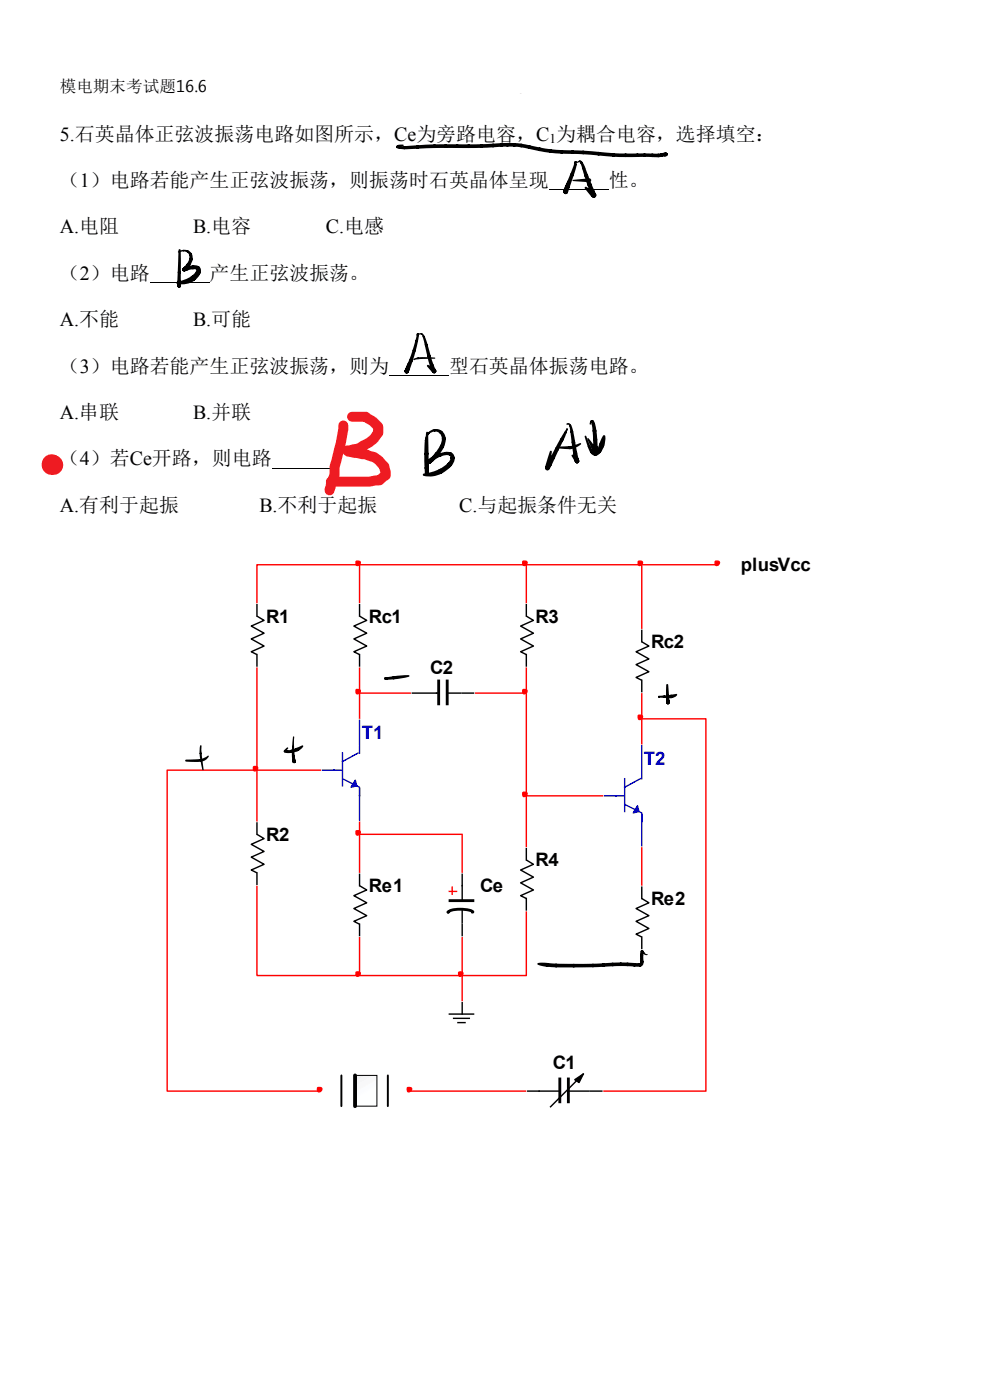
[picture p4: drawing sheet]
<svg xmlns="http://www.w3.org/2000/svg" width="210mm" height="297mm" viewBox="0 0 210 297" stroke-linecap="round" stroke-linejoin="round" font-family="sans-serif">
<defs><g id="words">
<g font-size="4.2">
<text x="12.7" y="29.8">5.石英晶体正弦波振荡电路如图所示，Ce为旁路电容，C 为耦合电容，选择填空：</text>
<text x="12.7" y="39.7">（1）电路若能产生正弦波振荡，则振荡时石英晶体呈现</text>
<text x="129.1" y="39.7">性。</text>
<text x="12.7" y="49.5">A.电阻</text>
<text x="40.9" y="49.5">B.电容</text>
<text x="69.1" y="49.5">C.电感</text>
<text x="12.7" y="59.4">（2）电路</text>
<text x="44.5" y="59.4">产生正弦波振荡。</text>
<text x="12.7" y="69.2">A.不能</text>
<text x="40.9" y="69.2">B.可能</text>
<text x="95.3" y="79">型石英晶体振荡电路。</text>
<text x="12.7" y="88.9">A.串联</text>
<text x="40.9" y="88.9">B.并联</text>
<text x="12.7" y="98.7">（4）若Ce开路，则电路</text>
<text x="12.7" y="108.6">A.有利于起振</text>
<text x="55" y="108.6">B.不利于起振</text>
<text x="97.4" y="108.6">C.与起振条件无关</text>
</g>
<g font-size="3.9" fill="#00f">
<text x=".5" y="77.9">2N2222A</text>
<text x="76.7" y="156.9">T1</text>
<text x="136.6" y="162.3">T2</text>
</g>
<g font-size="3.9">
<text x="2.7" y="78.8">50% （3）电路若能产生正弦波振荡，则为</text>
<text x="4.8" y="87.3">0.001Ω</text>
<text x="2.1" y="90">0.001Ω</text>
<text x="9.3" y="95.5">220nF</text>
<text x="-.7" y="98.2">0.001Ω100fF</text>
<text x="2.1" y="98.2">0.001Ω</text>
<text x="4.8" y="100.9">0.001Ω</text>
<text x="10.2" y="98.2">0.001Ω</text>
<text x="12.9" y="97.9">30pF</text>
<text x="12.9" y="102.7">Key=A</text>
<text x="157.2" y="121.2">plusVcc</text>
<text x="56.5" y="132.1">R1</text>
<text x="78.2" y="132.1">Rc1</text>
<text x="113.6" y="132.1">R3</text>
<text x="138.1" y="137.5">Rc2</text>
<text x="91.2" y="143">C2</text>
<text x="56.5" y="178.4">R2</text>
<text x="113.6" y="183.8">R4</text>
<text x="78.2" y="189.3">Re1</text>
<text x="101.8" y="189.3">Ce</text>
<text x="138.1" y="192">Re2</text>
<text x="117.2" y="226.8">C1</text>
</g>
<text font-size="3.5" x="12.7" y="19.5">模电期末考试题16.6</text>
<text font-size="2.8" x="116.6" y="30.4">1</text>
</g></defs>
<path d="M31.8 59.9h12.7M116.4 40.2h12.7M82.6 79.6h12.7M57.6 99.3h12.7" fill="none" stroke="#000" stroke-width=".21"/>
<g fill="none" stroke="#000" stroke-width=".3">
<path d="M54.5 128.3v2.4l1.5 .9-2.7 1.2 2.7 1.5-2.7 1.2 2.7 1.6-2.7 1.2 1.2 .6v2.4M76.3 128.3v2.4l1.5 .9-2.7 1.2 2.7 1.5-2.7 1.2 2.7 1.6-2.7 1.2 1.2 .6v2.4M111.7 128.3v2.4l1.5 .9-2.8 1.2 2.8 1.5-2.8 1.2 2.8 1.6-2.8 1.2 1.3 .6v2.4M136.1 133.7v2.5l1.6 .9-2.8 1.2 2.8 1.5-2.8 1.2 2.8 1.5-2.8 1.2 1.2 .6v2.4M87.5 147h5.4M95 147h2.7M98 147h2.5M54.5 174.6v2.4l1.5 .9-2.7 1.2 2.7 1.5-2.7 1.2 2.7 1.6-2.7 1.2 1.2 .6v2.4M76.3 185.5v2.4l1.5 .9-2.7 1.2 2.7 1.5-2.7 1.2 2.7 1.6-2.7 1.2 1.2 .6v2.4M98 185.5v5.4M98 193v2.8M98 196.1v2.4"/>
<path d="M111.7 180v2.4l1.5 1-2.8 1.2 2.8 1.5-2.8 1.2 2.8 1.5-2.8 1.2 1.3 .6v2.4M136.1 188.2v2.4l1.6 .9-2.8 1.2 2.8 1.6-2.8 1.2 2.8 1.5-2.8 1.2 1.2 .6v2.4M95.3 215.1h5.2M96.2 216h3.4M97.1 216.9h1.6M98 212.7v2.4M112 231.5h6.6M120.7 231.5h4.3M123.7 227.8l-6.9 7M125.3 231.5h2.4"/>
</g>
<path d="M93.1 144.2v5.4M94.9 144.2v5.4M95.2 193.5h-.2h.2a3.8 3.8 0 0 1 3.1-.6l.7 .1a1.68 1.68 0 0 1 1.3 .5h-.3M95.2 191.1h5.4M118.8 228.6v5.4M120.6 228.6v5.4" fill="none" stroke="#000" stroke-width=".6" stroke-linecap="butt"/>
<g fill="none" stroke="#00f" stroke-width=".3">
<path d="M72.7 159.8v6.9M76 159.8l-3.3 1.8M76.3 152.8v5.1M76.3 158.2v1.6M136.1 158.2v5.2M68.4 163.4h3.9M72.7 165.2l3.6 1.8v1.8M76.3 167.3v6.7M128.3 168.8h3.9M132.5 170.7l3.6 1.8v1.8M132.5 165.2v7M135.8 165.2l-3.3 1.8"/>
<path d="M136.1 163.7v1.5M136.1 172.8v6.6"/>
</g>
<g fill="#00f" stroke="#00f" stroke-width=".3">
<path d="M75.4 165.5l.3 1.2-1.2 .3z"/>
<path d="M135.2 171l.3 1.2-1.2 .3z"/>
</g>
<g fill="none" stroke="#f00" stroke-width=".3">
<path d="M76.3 119.8h-21.8v8.2M76.3 119.8v8.2M76.3 119.8h76.2M111.7 119.8v8.2M136.1 119.8v13.6M54.5 141.6v32.7M76.3 141.6v10.9M76.3 147h10.9M100.8 147h10.9M111.7 141.6v38.1M136.1 152.5h13.6v79h-21.7M136.1 147v10.9"/>
<path d="M68.1 163.4h-32.6v68.1h32.6M76.3 177h21.7v8.2M76.3 174.3v10.9M111.7 168.8h16.3M136.1 179.7v8.2M54.5 187.9v19.1h21.8M76.3 198.8v8.2M95.3 189.1h1.5M95.9 188.2v1.5M98 198.8v13.6M111.7 193.3v13.7h-35.4M87.2 231.5h24.5"/>
</g>
<path d="M121.9 229.1l1.8-1.3-.9 1.9z" fill="#000" stroke="#000" stroke-width=".3"/>
<g fill="#f00" stroke="#f00" stroke-width=".3">
<circle cx="76" cy="119.4" r=".47"/>
<circle cx="111.4" cy="119.4" r=".47"/>
<circle cx="152.2" cy="119.4" r=".47"/>
<circle cx="135.8" cy="119.4" r=".47"/>
<circle cx="76" cy="146.7" r=".47"/>
<circle cx="111.4" cy="146.7" r=".47"/>
<circle cx="111.4" cy="168.5" r=".47"/>
<circle cx="76" cy="176.6" r=".47"/>
<circle cx="97.8" cy="206.6" r=".47"/>
<circle cx="54.2" cy="163" r=".47"/>
<circle cx="76" cy="206.6" r=".47"/>
<circle cx="135.8" cy="152.1" r=".47"/>
<circle cx="67.8" cy="231.1" r=".47"/>
<circle cx="86.9" cy="231.1" r=".47"/>
</g>
<path d="M75.3 228.1h4.7v6.6h-4.7z" fill-rule="evenodd" fill="#fff"/>
<path d="M75.3 228.1h4.7v6.6h-4.7z" fill="none" stroke="#000" stroke-width=".21"/>
<path d="M75.3 228.1v6.6" fill="none" stroke="#000" stroke-width=".82"/>
<path d="M72.4 228.1v6.6M82.3 228.1v6.6" fill="none" stroke="#000" stroke-width=".41"/>
<path d="M127.4 17.1l-17.7 .1a86.3 86.3 0 0 0-10.8 .5h-39.1l-5.9 .1-1 .1-.6 .3-1.1 .3h-2.3h25.5a58 58 0 0 0 10-.6l25.3-.1a10.5 10.5 0 0 1 3.8 .2h10.2l.6-.1" fill="none" stroke="#fff" stroke-width="4.2"/>
<path d="M11 98.5v.2h.3" fill="none" stroke="#ee1b22" stroke-width="4.2"/>
<path d="M72.8 90.3a40.3 40.3 0 0 1-1.8 8.7 4.9 4.9 0 0 1-.6 3.2l-.5 1.8M74.7 88.4h2.1a1.32 1.32 0 0 1 1.5 .5l1.1 .8a1.55 1.55 0 0 1 .8 1.6 .68 .68 0 0 1-.3 .9 6 6 0 0 1-3.1 2.5 2.83 2.83 0 0 1-1.9 .6l-.5 .3h-.8l.3 .2 2.6 .5a3.3 3.3 0 0 1 2.2 .5 4.7 4.7 0 0 1 2.9 2.4l.2 .9v.8l-1.3 1a60.2 60.2 0 0 1-9 .3h-1.3" fill="none" stroke="#ee1b22" stroke-width="2.1"/>
<g fill="#000">
<path d="M121.5 38.2l3.5-.4a.41 .41 0 0 1 .4 .4 .41 .41 0 0 1-.4 .5l-3.4-.3z"/>
<path d="M84.3 30.8l.1 .4 1.1-.2 .1-.2-.1-.1zM84.2 30.9l-.2 .3a.31 .31 0 0 0 .5 0 .31 .31 0 0 0 0-.4zM84.1 31a.51 .51 0 0 0 .4 .6 .51 .51 0 0 0 .6-.4l-.3-.2zM84.6 31.1v.3a1.78 1.78 0 0 0 1.5 .1 .6 .6 0 0 0-1-.5zM85.6 31a.33 .33 0 0 0-.1 .4 .33 .33 0 0 0 .3 .3l2.8-.2a.37 .37 0 0 0 .4-.3 .37 .37 0 0 0-.4-.4zM88.4 30.9a.37 .37 0 0 0-.2 .4 .37 .37 0 0 0 .4 .2l3.6-.1a.39 .39 0 0 0 .4-.4 .39 .39 0 0 0-.4-.4zM92 30.7a.39 .39 0 0 0-.2 .4 .39 .39 0 0 0 .4 .3h1.4a1.32 1.32 0 0 0 1.3-.2 .39 .39 0 0 0-.3-.6zM94.4 30.7a.39 .39 0 0 0-.2 .4 .39 .39 0 0 0 .4 .3h1.4a1.33 1.33 0 0 0 1.3-.2 .39 .39 0 0 0-.3-.6zM96.6 30.8a.39 .39 0 0 0 .4 .6h1.4a1.34 1.34 0 0 0 1.4-.2 .39 .39 0 0 0-.4-.6h-1.4a1.34 1.34 0 0 0-1.4 .2zM99.1 30.8a.39 .39 0 0 0 .3 .6h1.6a1.42 1.42 0 0 0 1.5-.2 .39 .39 0 0 0-.4-.6h-1.6a1.44 1.44 0 0 0-1.4 .2zM101.9 30.7a.39 .39 0 0 0-.2 .4 .39 .39 0 0 0 .4 .3l1.5-.1a1.33 1.33 0 0 0 1.3-.3 .39 .39 0 0 0-.3-.5zM104.4 30.5a.39 .39 0 0 0-.2 .5 .39 .39 0 0 0 .4 .3l.9-.1a1.25 1.25 0 0 0 1.2-.3 .39 .39 0 0 0-.4-.5zM106.1 30.4a.39 .39 0 0 0-.1 .5 .39 .39 0 0 0 .4 .2h1.3a.39 .39 0 0 0 .3-.4 .39 .39 0 0 0-.4-.4zM107.5 30.4a.39 .39 0 0 0-.2 .4 .39 .39 0 0 0 .4 .3h1.4a.38 .38 0 0 0 .4-.4 .38 .38 0 0 0-.4-.3zM108.8 30.5a.38 .38 0 0 0 .3 .6l1.4 .1a.38 .38 0 0 0 .4-.3 .38 .38 0 0 0-.3-.4l-1.5-.1zM110.3 30.6a.38 .38 0 0 0 .2 .6l.9 .2a1.24 1.24 0 0 0 1.2 .1 .38 .38 0 0 0-.2-.7l-1.8-.3zM112 31a.38 .38 0 0 0 .2 .6l1.3 .3a1.24 1.24 0 0 0 1.3 0 .38 .38 0 0 0-.2-.6l-1.3-.3a1.25 1.25 0 0 0-1.3 0zM114.2 31.4a.38 .38 0 0 0 .2 .6l1.4 .3a1.26 1.26 0 0 0 1.3 0 .38 .38 0 0 0-.3-.6l-1.3-.2a1.31 1.31 0 0 0-1.3-.1zM116.5 31.8a.38 .38 0 0 0 .2 .6l1.5 .1a1.27 1.27 0 0 0 1.3-.1 .38 .38 0 0 0-.4-.6h-1.3a1.32 1.32 0 0 0-1.3 0zM118.8 32a.38 .38 0 0 0 .3 .6h1.4a1.27 1.27 0 0 0 1.3-.1 .38 .38 0 0 0-.3-.6h-1.4a1.29 1.29 0 0 0-1.3 .1zM121.1 32.1a.38 .38 0 0 0 .4 .6h1.3a1.27 1.27 0 0 0 1.2-.1 .38 .38 0 0 0-.3-.6l-1.3-.1a1.24 1.24 0 0 0-1.3 .2zM123.4 32.1a.38 .38 0 0 0 .3 .6l3.3 .3a.38 .38 0 0 0 .4-.4 .38 .38 0 0 0-.4-.4l-3.3-.2zM126.7 32.4a.38 .38 0 0 0 .3 .6l2 .2a1.37 1.37 0 0 0 1.4-.1 .38 .38 0 0 0-.3-.6l-2-.2a1.39 1.39 0 0 0-1.4 .1zM129.8 32.7a.38 .38 0 0 0 .3 .6h1.6a1.38 1.38 0 0 0 1.3-.2 .38 .38 0 0 0-.3-.5l-1.5-.1a1.44 1.44 0 0 0-1.4 .2zM132.4 32.8a.38 .38 0 0 0 .3 .5h1.5a1.32 1.32 0 0 0 1.3-.2 .37 .37 0 0 0-.3-.5h-1.5a1.34 1.34 0 0 0-1.3 .2zM135 32.6a.37 .37 0 0 0-.1 .4 .37 .37 0 0 0 .3 .3h1.5a.37 .37 0 0 0 .4-.4 .37 .37 0 0 0-.4-.4zM136.5 32.6a.37 .37 0 0 0-.1 .4 .37 .37 0 0 0 .3 .3h1.7a.37 .37 0 0 0 .3-.3 .37 .37 0 0 0-.3-.4zM138.1 32.8a.37 .37 0 0 0 .3 .5l1 .1a.44 .44 0 0 0 .6-.4 .44 .44 0 0 0-.6-.4h-1zM139.5 32.7a.38 .38 0 0 0-.2 .4 .38 .38 0 0 0 .4 .3l.5-.1a.43 .43 0 0 0 .4-.2 .43 .43 0 0 0 0-.5l-.3-.1zM140.1 32.6a.46 .46 0 0 0 .1 .6 .46 .46 0 0 0 .6 0 .42 .42 0 0 0 .5-.5 .42 .42 0 0 0-.6-.3zM140.7 32.5a.44 .44 0 0 0 .1 .6 .44 .44 0 0 0 .6-.1 .44 .44 0 0 0 0-.6zM140.8 32.8a.4 .4 0 0 0 .8 0 .4 .4 0 0 0-.8 0zM140.9 32.6l-.3 .3a.58 .58 0 0 0 .6 .2 .58 .58 0 0 0 .4-.5 .41 .41 0 0 0-.3-.2 .41 .41 0 0 0-.4 .2z"/>
<path d="M121.9 34.2l-.1 .5a.33 .33 0 0 0 .4-.1 .33 .33 0 0 0-.1-.4zM121.9 34.4a.21 .21 0 0 0 .4 0 .21 .21 0 0 0-.4 0zM122 34.2a.53 .53 0 0 0-.2 .6 .53 .53 0 0 0 .3 .4 .61 .61 0 0 0 0-1zM121.9 34.7l-.9 2.2a.39 .39 0 0 0 .2 .6 .39 .39 0 0 0 .5-.3l.5-1.4a.83 .83 0 0 0-.2-1.2zM121.1 36.8l-.7 1.7a1.52 1.52 0 0 0-.4 1.5 .46 .46 0 0 0 .8-.2l.9-2.6a.39 .39 0 0 0-.1-.4 .39 .39 0 0 0-.5 0zM120.1 39.3l-.4 .8a.59 .59 0 0 0 .2 1h.2a1.4 1.4 0 0 0 .6-1.7l-.2-.2zM119.5 40.6a.52 .52 0 0 0 1 0 .52 .52 0 0 0-1 0zM119.5 40.6a.55 .55 0 0 0 1.1 0 .55 .55 0 0 0-1.1 0zM120.5 38.3l-.6 1.1a1.36 1.36 0 0 0-.1 1.5 .61 .61 0 0 0 .6-.1 .61 .61 0 0 0 .1-.6l.2-1a.69 .69 0 0 0-.1-.9z"/>
<path d="M122.4 34.3l.1 .3 .7-.4-.2-.2zM122.8 34.1l.1 .3a.4 .4 0 0 0 .3 .3 .4 .4 0 0 0 .4-.1 .58 .58 0 0 0-.8-.5zM123.2 34.4v.3l.3 1.1a.33 .33 0 0 0 .4 .2 .33 .33 0 0 0 .2-.4l-.5-1.2zM123.6 35.5l-.1 .3 .5 1.7a.39 .39 0 0 0 .5 .2 .39 .39 0 0 0 .3-.5l-.7-1.6a.33 .33 0 0 0-.5-.1zM124.1 37.1l-.1 .4 .4 1.1a.92 .92 0 0 0 .8 1l.3-.3v-.2l-.7-1.9a.39 .39 0 0 0-.7-.1zM124.7 38.9a3.1 3.1 0 0 0 .9 2.3 .49 .49 0 0 0 .5-.7l-.6-1.5a.44 .44 0 0 0-.8-.1zM125.3 40.4l-.1 .5 .2 .4a.56 .56 0 0 0 .8 .6 .56 .56 0 0 0 .1-1l-.1-.2a.54 .54 0 0 0-.4-.5 .54 .54 0 0 0-.5 .2zM125.4 41.4a.56 .56 0 0 0 1.1 0 .56 .56 0 0 0-1.1 0zM124.1 39.7a.83 .83 0 0 0 .4 .9l.3 .3a1.72 1.72 0 0 0 1.3 .9 .65 .65 0 0 0 .3-.6 .65 .65 0 0 0-.6-.5l-.8-.6a.72 .72 0 0 0-.9-.4z"/>
<path d="M37.8 53.3l-.1 .2 .2 .1 1.1-.3 .1-.1-.2-.2zM38.8 53.1l.2 .2 .9 .3 .1-.1-.1-.4zM39.7 53.1l-.1 .3 .5 .7a.31 .31 0 0 0 .4 .2 .31 .31 0 0 0 .2-.5l-.6-.6zM40.2 53.8l-.1 1.2a.36 .36 0 0 0 .3 .4 .36 .36 0 0 0 .4-.3l.1-.7a.58 .58 0 0 0-.6-.7zM40.2 54.8l-.4 .9a.49 .49 0 0 0-.1 .8h.4a1.85 1.85 0 0 0 .6-1.8zM39.7 55.9l-.6 .7a.4 .4 0 0 0 0 .6 .4 .4 0 0 0 .5 0l.5-.6a.47 .47 0 0 0 .1-.8zM38.8 56.9a.46 .46 0 0 0 .2 .7 .46 .46 0 0 0 .6-.4 .46 .46 0 0 0-.2-.7 .46 .46 0 0 0-.6 .4zM38.6 57.2a.45 .45 0 0 0 .9 0 .45 .45 0 0 0-.9 0zM38.8 56.9a.49 .49 0 0 0 .2 .7 .49 .49 0 0 0 .7-.2 .44 .44 0 0 0 .4-.6 .44 .44 0 0 0-.7-.1zM39.4 56.7a.4 .4 0 0 0 0 .5 .4 .4 0 0 0 .4 .1l.9-.1a.51 .51 0 0 0 .7-.5l-.3-.4h-.2zM40.7 56.4a.49 .49 0 0 0 0 .6 .49 .49 0 0 0 .6 .1h.2a.5 .5 0 0 0 .7 .2 .5 .5 0 0 0 .1-.7l-.7-.3zM41.6 56.6v.5l.1 .2a.6 .6 0 0 0-.1 .8 .6 .6 0 0 0 .8 .2 .6 .6 0 0 0 .2-.8v-.5a.57 .57 0 0 0-1-.4zM41.7 57.4l-.8 1a.63 .63 0 0 0-.5 .6 .63 .63 0 0 0 .6 .6 2.71 2.71 0 0 0 1.5-1.9 .51 .51 0 0 0-.8-.3zM37.5 59.8v.4a4.4 4.4 0 0 0 4-.9 .57 .57 0 0 0-.2-.7 .57 .57 0 0 0-.7 0l-1.4 .7z"/>
<path d="M37.9 52.9l-.2 4.9a.33 .33 0 0 0 .3 .3 .33 .33 0 0 0 .4-.3l-.1-4.7v-.2zM37.8 57.6l-.2 2.2a.38 .38 0 0 0 .4 .4 .38 .38 0 0 0 .4-.4v-2a.33 .33 0 0 0-.3-.3 .33 .33 0 0 0-.3 .1zM37.8 59.5l-.2 .3v.5a.48 .48 0 0 0 .4 .7 .86 .86 0 0 0 .4-1.2 .38 .38 0 0 0-.6-.3zM37.6 60.6a.42 .42 0 0 0 .8 0 .42 .42 0 0 0-.8 0zM37.9 59.6a1.51 1.51 0 0 0-.1 1.4 .53 .53 0 0 0 .6-.3 .53 .53 0 0 0-.1-.6l-.2-.5z"/>
<path d="M87.7 76.2l.1 .2 .9-.2 .2-.2-.2-.2zM88.5 75.9l.2 .3 3.5-.1 .1-.1-.1-.1-1.9-.1z"/>
<path d="M88.5 70.8a.22 .22 0 0 0 0 .3 .22 .22 0 0 0 .3-.2l-.1-.2zM88.4 70.8a.2 .2 0 0 0 .4 0 .2 .2 0 0 0-.4 0zM88.5 70.7l-.1 .4a.25 .25 0 0 0 .4 .1 .25 .25 0 0 0 0-.4zM88.5 71l-.4 1.3a.28 .28 0 0 0 .2 .3 .28 .28 0 0 0 .4-.2l.1-1.3v-.2zM88.2 72.1l-.7 2.2a.33 .33 0 0 0 .3 .4 .33 .33 0 0 0 .4-.3l.5-2-.1-.3zM87.6 74.1l-.5 1.5a1.32 1.32 0 0 0-.3 1.2 .39 .39 0 0 0 .7-.1l.4-1.3a1.23 1.23 0 0 0 .2-1.3zM86.9 76.3l-.7 1.6a.47 .47 0 0 0 0 .7 .47 .47 0 0 0 .7-.2l.6-1.7a.39 .39 0 0 0-.2-.4 .39 .39 0 0 0-.4 0zM86.2 77.9l-.2 .3a.54 .54 0 0 0 .1 1 .54 .54 0 0 0 .7-.6 .46 .46 0 0 0 0-.6 .46 .46 0 0 0-.6-.1zM85.8 78.8a.48 .48 0 0 0 .9 0 .48 .48 0 0 0-.9 0zM86.6 76.9l-.3 .7a1.63 1.63 0 0 0-.3 1.5 .61 .61 0 0 0 .6-.1 .61 .61 0 0 0 .2-.7v-.6a.59 .59 0 0 0-.1-.8z"/>
<path d="M88.7 70.8v.3l.9-.2-.2-.2zM89.3 70.7l.4 .8 .2 .1a.63 .63 0 0 0-.6-.9zM89.8 71.2a.77 .77 0 0 0 .1 1l.2 1a.3 .3 0 0 0 .4 .2 .3 .3 0 0 0 .2-.3l-.4-1.3a.51 .51 0 0 0-.5-.6zM90.2 72.9a1.31 1.31 0 0 0 .1 1.3l.1 .5a1.33 1.33 0 0 0 .5 1.2 .36 .36 0 0 0 .5-.4l-.4-1.5a1.28 1.28 0 0 0-.5-1.1zM90.8 75.3l-.1 .4 .3 1.2a.9 .9 0 0 0 .7 1.1l.2-.1 .1-.4-.6-2a.36 .36 0 0 0-.6-.2zM91.3 77.3l-.1 .2a2.04 2.04 0 0 0 .7 1.5 .67 .67 0 0 0 .2-1.2v-.2a.45 .45 0 0 0-.3-.4 .45 .45 0 0 0-.5 .1zM91.8 78.1a.53 .53 0 0 0-.1 .9 .53 .53 0 0 0 .9-.2 .67 .67 0 0 0-.8-.7zM91.6 78.7a.5 .5 0 0 0 1 0 .5 .5 0 0 0-1 0zM90.6 77.5v.3l.4 .4a1.62 1.62 0 0 0 1.2 1 .6 .6 0 0 0 .2-.7 .6 .6 0 0 0-.5-.4l-.5-.3a.61 .61 0 0 0-.8-.3z"/>
<path d="M90.5 91.6l-.3 3.6a1.32 1.32 0 0 0 .2 1.4 .35 .35 0 0 0 .5-.4l-.1-3.7a.66 .66 0 0 0-.2-.9zM90.4 96l-.2 .2-.1 4a.42 .42 0 0 0 .5 .5 .42 .42 0 0 0 .4-.5l-.1-4a.35 .35 0 0 0-.5-.2zM90.1 100.3a.5 .5 0 0 0 1 0 .5 .5 0 0 0-1 0zM90.3 98.9a1.91 1.91 0 0 0 .1 1.9 .42 .42 0 0 0 .6-.4l-.1-.9a.49 .49 0 0 0-.1-.5 .49 .49 0 0 0-.5-.1zM90.2 96a1.37 1.37 0 0 0-.2 1.3v1a1.35 1.35 0 0 0 .3 1.4 .43 .43 0 0 0 .6-.4l-.1-2a1.31 1.31 0 0 0-.3-1.3zM90.2 93.3l-.2 3a.34 .34 0 0 0 .4 .4 .34 .34 0 0 0 .3-.4l-.2-2.3a.59 .59 0 0 0-.2-.8zM90.8 91.8a2.52 2.52 0 0 0-.6 1.8h.3l.2-.9 .4-.8zM90.8 91.8l.1 .3 .7-.4 .6-.2a.26 .26 0 0 0 .3-.2 .26 .26 0 0 0-.3-.3l-.8 .3zM92 91.1v.4l1.2 .3a.37 .37 0 0 0 .5 .2 .37 .37 0 0 0 .1-.5l-.8-.4zM93.3 91.5l-.1 .3 .5 1a.53 .53 0 0 0 .5 .7 .78 .78 0 0 0 .1-1.4l-.5-.6zM93.9 92.7l-.5 1.8a.44 .44 0 0 0 .2 .6 .44 .44 0 0 0 .5-.2l.4-1.1a.77 .77 0 0 0-.4-1.2zM93.5 94.3l-1.2 1.8a.45 .45 0 0 0 .1 .6 .45 .45 0 0 0 .6 0l.7-1.1a.9 .9 0 0 0 .2-1.3zM92.3 96.1l-.7 .8a.55 .55 0 0 0-.3 .9 .55 .55 0 0 0 1-.3l.5-.6a.54 .54 0 0 0 .2-.9h-.5zM90.9 97.5a.5 .5 0 0 0 .2 .8 .5 .5 0 0 0 .7-.3 .51 .51 0 0 0 0-.9 .51 .51 0 0 0-.8 .3zM90.7 97.9a.47 .47 0 0 0 .9 0 .47 .47 0 0 0-.9 0zM90.6 97.9a.5 .5 0 0 0 1 0 .5 .5 0 0 0-1 0zM90.9 97.5a.43 .43 0 0 0 0 .6 .43 .43 0 0 0 .6-.1l.1-.1a.68 .68 0 0 0 .5-1h-.4zM91.7 96.9a.39 .39 0 0 0-.1 .5 .39 .39 0 0 0 .6 .2l1.3-.8a.35 .35 0 0 0 .2-.4 .35 .35 0 0 0-.4-.2zM93.1 96.3a.35 .35 0 0 0 0 .4 .35 .35 0 0 0 .4 .1l1.1-.3a.34 .34 0 0 0 .4-.3 .34 .34 0 0 0-.4-.3zM94.4 95.9a.34 .34 0 0 0-.1 .4 .34 .34 0 0 0 .3 .2l.5 .1a.45 .45 0 0 0 .5 .1 .45 .45 0 0 0 .3-.4 .98 .98 0 0 0-1.3-.4zM95.2 96a.49 .49 0 0 0 .3 .8v.2a.48 .48 0 0 0 .6 .6 .48 .48 0 0 0 .3-.8l-.6-.8zM95.7 96.8l-.1 .2a2.4 2.4 0 0 1-.8 1.5 .5 .5 0 0 0 .3 .6 .5 .5 0 0 0 .6-.1l.2-.3a1.4 1.4 0 0 0 .3-2zM93 99.7a.53 .53 0 0 0 .1 .6 .53 .53 0 0 0 .6 .2l1.2-.9a1.27 1.27 0 0 0 .9-1.1 .5 .5 0 0 0-.9-.2zM89.8 100.5l-.1 .2a2.44 2.44 0 0 0 2.1 .3l1.2-.2a.92 .92 0 0 0 .9-1.1l-.4-.2-1.9 .6z"/>
<path d="M118.5 94.8v.1l.2 .3 1.3 .1a1.15 1.15 0 0 0 1.2-.2 .33 .33 0 0 0-.3-.5zM120.7 94.7l-.1 .4a2.28 2.28 0 0 0 2.3-.6l.4-.3-.1-.2z"/>
<path d="M120.2 90.9l-.1 .5a.28 .28 0 0 0 .3-.2 .28 .28 0 0 0-.2-.3zM120.2 91v.2h.2v-.3zM120.1 91l-.1 .2a.57 .57 0 0 0-.2 .8l.4-.1 .2-.8-.1-.1zM119.7 91.7l-.4 .7a1.17 1.17 0 0 0-.5 1.1 .37 .37 0 0 0 .7 0l.7-1.6-.2-.3zM119 93l-.8 1.3a.94 .94 0 0 0-.2 1.3l.2 .1 .3-.3 1-1.9a.37 .37 0 0 0-.1-.4 .37 .37 0 0 0-.4-.1zM117.9 94.9l-.7 1.2a.94 .94 0 0 0-.1 1.4h.2l.4-.2 .8-1.9a.41 .41 0 0 0-.1-.5 .41 .41 0 0 0-.5 0zM117 96.7l-.5 .9a.97 .97 0 0 0-.1 1.3h.4l.6-.9a.94 .94 0 0 0 .1-1.4zM116.3 98.1l-.3 .5a.63 .63 0 0 0-.3 .7 .63 .63 0 0 0 .5 .5 1.58 1.58 0 0 0 .8-1.6l-.2-.1zM116.7 95.7l-.4 1.1a5.3 5.3 0 0 0-.6 2.8l.4 .2 .3-.1 .2-.4 .5-3.4-.1-.2z"/>
<path d="M120.2 89.8v.2l.4 .1 .4 .4a.54 .54 0 0 0-.1-.6 .54 .54 0 0 0-.7-.1zM120.8 90.1v.3l.2 1.2a.3 .3 0 0 0 .4 .3 .3 .3 0 0 0 .2-.4l-.4-1.1-.2-.3zM121.1 91.4l-.1 .2 .2 1.4a1.25 1.25 0 0 0 .3 1.2 .38 .38 0 0 0 .5-.4l-.2-1.4a1.16 1.16 0 0 0-.4-1.1zM121.4 93.5a1.29 1.29 0 0 0 0 1.3v.5a1.3 1.3 0 0 0 .5 1.2 .43 .43 0 0 0 .5-.5l-.2-1.3a1.28 1.28 0 0 0-.4-1.2zM121.7 95.8a2.45 2.45 0 0 0 .5 2.1 .65 .65 0 0 0 .4-1.1l-.1-.5a.49 .49 0 0 0-.2-.5 .49 .49 0 0 0-.6 0zM122 97.1a.66 .66 0 0 0 0 .8 .66 .66 0 0 0 .7 .3 .74 .74 0 0 0-.5-1.2zM121.9 97.8a.5 .5 0 0 0 1 0 .5 .5 0 0 0-1 0zM121.9 97.8a.5 .5 0 0 0 1 0 .5 .5 0 0 0-1 0zM121.3 96.5v.3l.6 1a.5 .5 0 0 0 .7 .4 .5 .5 0 0 0 0-.9l-1-.8z"/>
<path d="M124 92.5l.7 2.3a.28 .28 0 0 0 .4 .2 .28 .28 0 0 0 .1-.4l-.8-2.1zM124.8 94.5a1.63 1.63 0 0 0 .6 1.7 .37 .37 0 0 0 .4-.1 .37 .37 0 0 0 0-.5l-.7-1.1zM125.3 95.6a.87 .87 0 0 0 .4 .9 .87 .87 0 0 0 1 0 .54 .54 0 0 0-.6-.7l-.4-.3zM126 95.9a.45 .45 0 0 0-.1 .5 .45 .45 0 0 0 .4 .3 1.26 1.26 0 0 0 1.2-1.3 .7 .7 0 0 0-1.1 .3zM127.3 94l-.5 1.1a.55 .55 0 0 0-.2 .8 .55 .55 0 0 0 .9 0l.4-.6a.91 .91 0 0 0-.1-1.4zM128 92.4l-.6 1.1a.99 .99 0 0 0 .1 1.5h.2a2.55 2.55 0 0 0 .7-2.4l-.1-.3z"/>
<path d="M125.3 89.3l-.2 .6 .1 .2 .4-.7-.2-.2zM125.3 89.3a.31 .31 0 0 0 .6 0 .31 .31 0 0 0-.6 0zM125.4 89.2v.4a.59 .59 0 0 0 .7 .7 .76 .76 0 0 0-.7-1.1zM125.6 89.8l-.1 .3 .2 1.3a.4 .4 0 0 0 .5 .4 .4 .4 0 0 0 .3-.4l-.3-1.5a.35 .35 0 0 0-.6-.1zM125.9 91.1l-.2 .3 .1 1.9a.44 .44 0 0 0 .5 .4 .44 .44 0 0 0 .4-.5l-.2-1.8a.4 .4 0 0 0-.6-.3zM126 92.9a3.6 3.6 0 0 0 .1 2.4 .46 .46 0 0 0 .7-.4l-.1-.8a.95 .95 0 0 0-.5-1.3zM126.1 94.5l-.2 .4v.5a.52 .52 0 0 0 .4 .8 .52 .52 0 0 0 .5-.7v-.4a.5 .5 0 0 0-.2-.5 .5 .5 0 0 0-.5-.1zM125.7 95.2a.59 .59 0 0 0 .2 .9 .59 .59 0 0 0 .9-.5l-.3-.3a.44 .44 0 0 0-.8-.1zM124.6 93v.2l1.1 2.4a.44 .44 0 0 0 .6 .3 .44 .44 0 0 0 .2-.6l-1.6-2.3z"/>
<path d="M42.5 158.1l-.2 1.7 .3 .3 .2-.3v-1.5zM42.4 159.7l.2 1.9 .3 1.7 .2 .2 .1-.2-.4-2.8a.65 .65 0 0 0-.3-.9z"/>
<path d="M60.4 159a.34 .34 0 0 0-.1 .6l.3-.1 .5-.7v-.2h-.2zM60.2 159.2a.5 .5 0 0 0 .5 .6 .5 .5 0 0 0 .5-.4l-.2-.2zM60.8 159.2l-.1 .3a1.4 1.4 0 0 0 1.6 .1 .35 .35 0 0 0 .1-.5 .35 .35 0 0 0-.4-.1zM61.8 159.1a.35 .35 0 0 0 0 .4 .35 .35 0 0 0 .4 .2l.7-.3a.44 .44 0 0 0 .4-.5l-.1-.2a1.45 1.45 0 0 0-1.4 .4zM62.7 158.8a.37 .37 0 0 0 0 .4 .37 .37 0 0 0 .4 .2l1-.7 .2-.3v-.2z"/>
<path d="M62.2 156.3l-.2 2.1 .2 .2 .2-.2v-2zM62 158.3l-.1 2.1a.3 .3 0 0 0 .4 .3 .3 .3 0 0 0 .2-.3l-.1-2-.1-.1zM62 160.2l-.1 .2 .1 .9a.38 .38 0 0 0 .6 .2 .38 .38 0 0 0 0-.6l-.1-.7zM62.1 161a.42 .42 0 0 0 0 .8 .42 .42 0 0 0 .6-.3v-.3a.34 .34 0 0 0-.6-.2zM62 161.5a.4 .4 0 0 0 .8 0 .4 .4 0 0 0-.8 0zM62 161.4a.4 .4 0 0 0 .8 0 .4 .4 0 0 0-.8 0z"/>
<path d="M81.6 143.8a.37 .37 0 0 0 .2 .4 .37 .37 0 0 0 .5-.2l-.4-.2zM81.5 143.9a.25 .25 0 0 0 .5 0 .25 .25 0 0 0-.5 0zM81.6 143.8a.34 .34 0 0 0 .3 .4 .34 .34 0 0 0 .3-.5zM81.9 143.7l-.1 .3a1.97 1.97 0 0 0 1.7 .1 .33 .33 0 0 0 .3-.3 .33 .33 0 0 0-.4-.3zM83.3 143.5a.33 .33 0 0 0-.1 .4 .33 .33 0 0 0 .3 .2l2.7-.4 .5-.1 .2-.2-.2-.2-1.1 .1z"/>
<path d="M139.7 147.8a.2 .2 0 0 0 .4 0 .2 .2 0 0 0-.4 0zM139.6 147.8a.2 .2 0 0 0 .4 0 .2 .2 0 0 0-.4 0zM139.7 147.7l.1 .3 1.1 .1a.26 .26 0 0 0 .3-.3 .26 .26 0 0 0-.3-.3zM140.8 147.6l-.2 .2a.88 .88 0 0 0 1.2 .3h.4a.38 .38 0 0 0 .5-.3 .38 .38 0 0 0-.4-.4zM142.1 147.5a.36 .36 0 0 0-.1 .4 .36 .36 0 0 0 .4 .2l.7-.2 .6-.5-.3-.2z"/>
<path d="M141.4 145.2l-.1 1.5a1.19 1.19 0 0 0 .2 1.2 .32 .32 0 0 0 .4-.3l-.1-2.3-.1-.1zM141.4 147.4a2.19 2.19 0 0 0 .1 1.7 .56 .56 0 0 0 .5-.3 .56 .56 0 0 0 0-.6l-.1-.7zM141.5 148.4a.5 .5 0 0 0-.2 .7 .5 .5 0 0 0 .7 .2l.1-.1a.71 .71 0 0 0-.5-.8zM141.6 148.1a1.41 1.41 0 0 0-.1 1.3 .5 .5 0 0 0 .6-.3 .5 .5 0 0 0-.1-.6l-.2-.5z"/>
<path d="M39.3 161.2v.2l.2 .2h1.2a4.2 4.2 0 0 0 2.2-.2v-.3l-.3-.1zM42.5 161.1l-.1 .4a1.53 1.53 0 0 0 1.8-1.2z"/>
<path d="M136.4 202v.1a.7 .7 0 0 0 1 .4zM136 201.6v.4l.6 .4a.49 .49 0 0 0-.1-.6 .49 .49 0 0 0-.5-.2zM136.1 201.6a1.22 1.22 0 0 0-.2 1.3 .61 .61 0 0 0 .6-.9l-.1-.3zM135.8 202.4v1.6a.36 .36 0 0 0 .4 .4 .36 .36 0 0 0 .3-.4v-1.4a.33 .33 0 0 0-.3-.3 .33 .33 0 0 0-.4 .1zM135.9 203.7l-.1 .4a.58 .58 0 0 0-.1 .9 .73 .73 0 0 0 .8-.5 .73 .73 0 0 0-.4-.8zM134.3 204.5a.53 .53 0 0 0 .1 .6 .53 .53 0 0 0 .6 0h.5a.46 .46 0 0 0 .7-.4 .46 .46 0 0 0-.7-.4h-.9zM132.8 204.4a.37 .37 0 0 0 .3 .6l1.5 .1a.38 .38 0 0 0 .4-.4 .38 .38 0 0 0-.4-.4l-1.5-.1zM131.4 204.4a.38 .38 0 0 0 .3 .5l1.4 .1a.37 .37 0 0 0 .4-.4 .37 .37 0 0 0-.4-.4h-1.4zM129.8 204.3a.38 .38 0 0 0-.2 .4 .38 .38 0 0 0 .4 .3l1.7-.1a.38 .38 0 0 0 .4-.3 .38 .38 0 0 0-.4-.4zM127.8 204.4a.37 .37 0 0 0-.2 .5 .37 .37 0 0 0 .4 .2l2-.1a.38 .38 0 0 0 .3-.4 .38 .38 0 0 0-.4-.4zM125.6 204.5a.37 .37 0 0 0-.2 .4 .37 .37 0 0 0 .4 .3h1.3a1.21 1.21 0 0 0 1.2-.3 .37 .37 0 0 0-.3-.5zM121.4 204.7a.38 .38 0 0 0 .3 .5h4.1a.37 .37 0 0 0 .3-.4 .37 .37 0 0 0-.3-.3h-4.1zM117.6 204.6a.66 .66 0 0 0 1 .6h2.1a1.3 1.3 0 0 0 1.3-.2 .38 .38 0 0 0-.3-.5l-3.7-.1zM115.7 204.4a.4 .4 0 0 0 .3 .7l2 .1a.39 .39 0 0 0 .4-.4 .39 .39 0 0 0-.4-.4l-1.9-.1zM114 204.4v.2l.4 .2a2.99 2.99 0 0 0 2 .1 .56 .56 0 0 0-.2-.6 .56 .56 0 0 0-.6-.1z"/>
</g>
<use href="#words"/>
</svg>
